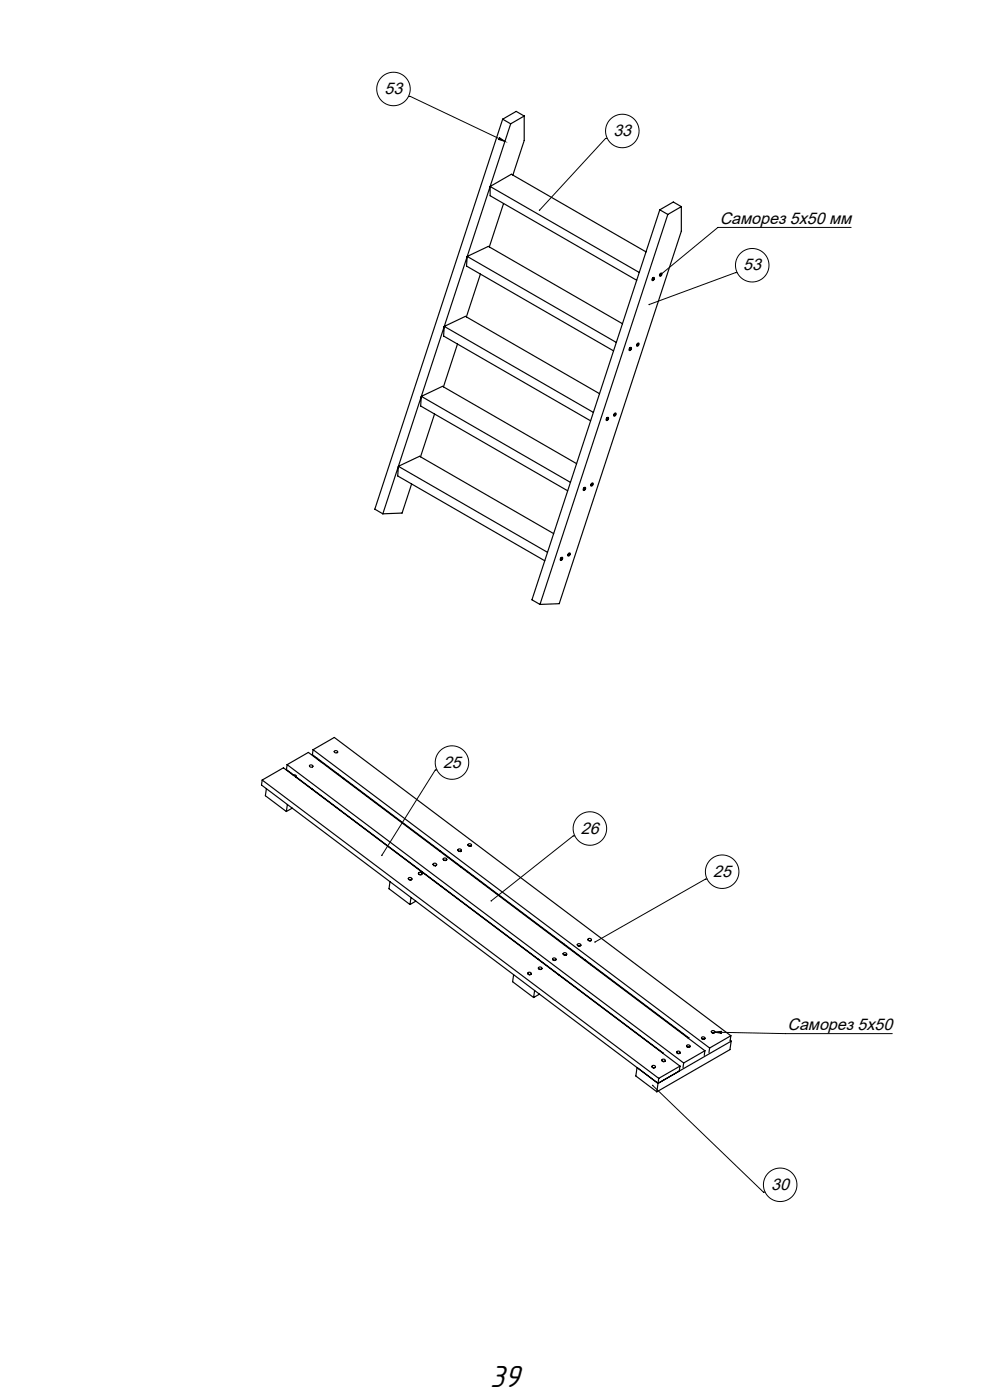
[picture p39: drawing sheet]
<svg xmlns="http://www.w3.org/2000/svg" width="297mm" height="420mm" viewBox="0 0 297 420" stroke-linecap="round" stroke-linejoin="round" font-family="sans-serif">
<defs><g id="words">
<text font-size="9.5" x="146.8" y="416.1">39</text>
<g font-size="5">
<text x="115.3" y="28.2">53</text>
<text x="183.8" y="40.8">33</text>
<text x="215.7" y="67.1">Саморез 5х50 мм</text>
<text x="222.8" y="81.1">53</text>
<text x="132.8" y="230.3">25</text>
<text x="174.1" y="250.1">26</text>
<text x="213.8" y="263">25</text>
<text x="236" y="309">Саморез 5х50</text>
<text x="231.1" y="357">30</text>
</g>
</g></defs>
<g fill="none" stroke="#000" stroke-width=".35">
<path d="M150.6 35.8l2.4 1.3M150.6 35.8l-38.3 117 2.4 1.3M153 37.1l-38.3 117M157.1 34.8l-4.1 2.3M157.1 34.8v7.4l-3.4 10.3M157.1 34.8l-2.4-1.4-4.1 2.4M146.9 55.9v2.8l43.9 25.4M146.9 55.9l44.7 25.8M146.9 55.9l6.4-3.6 40.3 23.3M140 76.9l-.2 2.9 44.1 25.5M140 76.9l44.7 25.8M140 76.9l6.4-3 40.1 23.2"/>
<path d="M150.9 61l-4.3 13.1M197.7 62.9l2.4 1.4M197.7 62.9l-38.3 117 2.4 1.4M200.1 64.3l-38.3 117M204.2 62l-2.4-1.4-4.1 2.3M204.2 62l-4.1 2.3M204.2 62v7.3l-36.6 111.8-5.8 .2M133.1 97.9l44.7 25.8M133.1 97.9l6.4-3 40.2 23.2M133.1 97.9l-.2 2.9 44.1 25.4M144 82.2l-4.2 12.9M195.6 83.4a.35 .35 0 0 1 .6 0 .35 .35 0 0 1-.2 .5 .36 .36 0 0 1-.6 .2 .36 .36 0 0 1 .2-.6z"/>
<path d="M197.9 82.1a.34 .34 0 0 1 .5-.1 .34 .34 0 0 1-.1 .6 .35 .35 0 0 1-.6 .2 .35 .35 0 0 1 .1-.6zM126.3 118.9l44.7 25.8M126.3 118.9l6.3-3 40.2 23.2M126.3 118.9l-.2 2.9 44 25.4M137.1 103.2l-4.2 12.9M188.8 104.4a.35 .35 0 0 1 .5 0 .35 .35 0 0 1-.2 .5 .36 .36 0 0 1-.6 .1 .36 .36 0 0 1 .2-.5zM191 103.1a.34 .34 0 0 1 .5-.1 .34 .34 0 0 1-.1 .6 .35 .35 0 0 1-.6 .2 .35 .35 0 0 1 .1-.6zM119.4 139.9l-.2 2.9 44.1 25.4M119.4 139.9l44.7 25.8M119.4 139.9l6.3-3 40.2 23.2M130.2 124.2l-4.2 12.8M181.9 125.3a.35 .35 0 0 1 .6 .1 .35 .35 0 0 1-.3 .5 .36 .36 0 0 1-.6 .1 .36 .36 0 0 1 .2-.6z"/>
<path d="M184.1 124.1a.34 .34 0 0 1 .6-.1 .34 .34 0 0 1-.2 .6 .35 .35 0 0 1-.5 .2 .35 .35 0 0 1 0-.6zM123.4 145.2l-2.9 8.7-5.8 .2M175 146.3a.35 .35 0 0 1 .6 .1 .35 .35 0 0 1-.3 .5 .36 .36 0 0 1-.6 .1 .36 .36 0 0 1 .2-.6zM177.2 145.1a.34 .34 0 0 1 .6-.1 .34 .34 0 0 1-.2 .5 .35 .35 0 0 1-.5 .3 .35 .35 0 0 1 .1-.6zM168.1 167.3a.35 .35 0 0 1 .6 .1 .35 .35 0 0 1-.2 .5 .36 .36 0 0 1-.6 .1 .36 .36 0 0 1 .2-.6zM170.4 166.1a.34 .34 0 0 1 .5-.1 .34 .34 0 0 1-.1 .5 .35 .35 0 0 1-.6 .3 .35 .35 0 0 1 .1-.6zM78.6 234l118.8 89.5M78.6 234l-.2 1.5 118.8 89.5M78.6 234l6.3-3.7 118.9 89.5M79.8 236.6l-.3 2.1 6.3 4.8M86.1 229.4l6.3-3.7 118.9 89.5M86.1 229.4l118.8 89.5"/>
<path d="M86.1 229.4l-.3 1.5 2.1 1.6M87.2 231.9l-.1 .1M87.8 232.5l.4-.1a.36 .36 0 0 1 .5 .2 .36 .36 0 0 1-.1 .5M88.7 233l109.9 82.8M88.8 232.9l-.2 .2M92.7 229.7v.1M92.8 229.6l.2-.1a.47 .47 0 0 1 .7 .1 .47 .47 0 0 1-.1 .6 .47 .47 0 0 1-.7-.2zM93.5 236.7h-.1M93.8 229.9h.1M93.8 224.9l6.4-3.7 118.8 89.5M93.8 224.9l118.9 89.5M93.8 224.9l-.2 1.5 112.8 84.9"/>
<path d="M95 227.5l-.2 .1M95.3 238l-.1 .1M95.6 228.1l.6 .5M100.2 225.5h.1M100.2 225.3l.2-.1a.47 .47 0 0 1 .7 .1 .47 .47 0 0 1-.1 .7 .47 .47 0 0 1-.7-.3zM101.2 225.6h.1M101.3 232.2l-.2 .1M103.1 233.5l-.2 .1M86.1 241.3l-.3 2.2M87.6 242.4l-1.8 1.1M124.3 259.8l-.1 .1M129.8 259.2l.1 .3 .4 .2 .6-.3"/>
<path d="M129.9 259.1l.2-.1a.47 .47 0 0 1 .7 .1 .47 .47 0 0 1-.2 .6 .47 .47 0 0 1-.6-.2zM130 259.6v.2M130.5 259.7v.1M132.1 255.4l-.2 .1M132.8 257.7l.1 .3 .5 .2 .5-.4M132.9 257.5l.2-.1a.47 .47 0 0 1 .7 .1 .47 .47 0 0 1-.1 .7 .47 .47 0 0 1-.7-.2zM137.2 254.9l.1 .3 .5 .2 .5-.3M137.3 254.8l.2-.1a.47 .47 0 0 1 .7 .1 .47 .47 0 0 1-.1 .6 .47 .47 0 0 1-.7-.2zM137.5 255.4l-.1 .1M138 255.4l-.1 .1M140.3 253.4v.3l.5 .2 .5-.4M140.3 253.2l.2-.1a.47 .47 0 0 1 .7 .1 .47 .47 0 0 1-.1 .7 .47 .47 0 0 1-.7-.2z"/>
<path d="M116.9 264.5l-.3 2.1 6.3 4.8M122.4 263.5l.1 .3 .4 .2 .5-.3M122.5 263.4l.2-.1a.47 .47 0 0 1 .6 0 .47 .47 0 0 1-.1 .7 .47 .47 0 0 1-.7-.2zM123.2 269.2l-.3 2.2M124.6 270.3l-1.7 1.1M125.4 262l.1 .2 .4 .3 .6-.4M125.5 261.8l.2-.1a.47 .47 0 0 1 .7 .1 .47 .47 0 0 1-.2 .7 .47 .47 0 0 1-.6-.3zM130.6 264.6h-.1M132.3 265.9l-.1 .1M138.4 260.1l-.2 .1M140.1 261.4l-.2 .1M153.9 292.4l-.3 2.1 6.3 4.8"/>
<path d="M158.2 291.9l.1 .4 .3 .1h.4l.2-.3M158.3 291.8l.2-.1a.45 .45 0 0 1 .6 .1 .45 .45 0 0 1-.1 .6 .45 .45 0 0 1-.6-.1zM160.2 297.1l-.3 2.2M161.3 287.7l-.1 .1M161.4 290.4v.2l.5 .3 .5-.4M161.4 290.2l.2-.1a.47 .47 0 0 1 .7 .1 .47 .47 0 0 1-.1 .7 .47 .47 0 0 1-.7-.2zM161.7 298.2l-1.8 1.1M165.6 287.7l.1 .3 .4 .1h.3l.2-.3M165.7 287.5l.2-.1a.45 .45 0 0 1 .7 .1 .45 .45 0 0 1-.1 .6 .45 .45 0 0 1-.7-.1zM167.6 292.5h-.1M168.8 286.1v.3l.5 .2 .5-.4M168.9 285.9l.2-.1a.47 .47 0 0 1 .6 .1 .47 .47 0 0 1-.1 .7 .47 .47 0 0 1-.7-.2z"/>
<path d="M169.1 283.3l-.2 .1M169.4 293.8l-.1 .1M173 283.4l.1 .3 .4 .2 .4-.1 .2-.3M173.1 283.2l.2-.1a.45 .45 0 0 1 .7 .1 .45 .45 0 0 1-.1 .6 .45 .45 0 0 1-.7-.1zM175.4 288l-.2 .1M176.2 281.8l.1 .3 .4 .2 .6-.4M176.3 281.7l.2-.2a.47 .47 0 0 1 .7 .1 .47 .47 0 0 1-.2 .7 .47 .47 0 0 1-.6-.2zM177.2 289.3l-.2 .1M195.4 319.9l.4 .5 .4-.1 .2-.3M195.5 319.7l.2-.1a.45 .45 0 0 1 .7 .1 .45 .45 0 0 1-.2 .7 .45 .45 0 0 1-.6-.2l-.2-.2zM198.4 318l.1 .4 .4 .1 .5-.3M198.4 317.9l.2-.1a.45 .45 0 0 1 .7 0 .45 .45 0 0 1 0 .6 .45 .45 0 0 1-.7 0z"/>
<path d="M198.7 315.8l-.2 .1M202.8 315.6l.5 .5h.3l.3-.3M202.9 315.4l.3-.1a.45 .45 0 0 1 .6 .2 .45 .45 0 0 1-.2 .6 .45 .45 0 0 1-.6-.2l-.2-.2zM203.8 319.8l-6.4 3.7M203.8 319.8l-.2 1.5M204.9 318.9l-.2 1.4M205.8 313.7l.1 .4 .4 .1 .5-.3M205.9 313.6l.2-.1a.45 .45 0 0 1 .6 0 .45 .45 0 0 1 0 .6 .45 .45 0 0 1-.7 0zM206.5 311.3l-.3 .1M210.2 311.3l.5 .5h.4l.2-.3M210.4 311.1h.2a.45 .45 0 0 1 .6 .1 .45 .45 0 0 1-.1 .6 .45 .45 0 0 1-.7-.2l-.1-.2zM211.3 315.2l-6.4 3.7"/>
<path d="M211.3 315.2l-.2 1.4M212.7 314.4l-.2 1.4M213.2 309.4l.1 .4 .4 .1 .6-.3M213.3 309.3l.2-.1a.45 .45 0 0 1 .6 0 .45 .45 0 0 1 0 .7 .45 .45 0 0 1-.6-.1zM219 310.7l-6.3 3.7M219 310.7l-.2 1.4 .3 .2M219.1 312.3l-21.9 12.7M219.1 312.3l-.3 2.6-22 12.6M197.2 325l-6.3-4.7-.3 2.5 6.2 4.7M197.4 323.5l-.6 4"/>
<circle cx="195.7" cy="83.7" r=".25"/>
<circle cx="198" cy="82.4" r=".25"/>
<circle cx="188.8" cy="104.7" r=".25"/>
<circle cx="191.1" cy="103.4" r=".25"/>
<circle cx="182" cy="125.7" r=".25"/>
<circle cx="184.2" cy="124.4" r=".25"/>
<circle cx="175.1" cy="146.7" r=".25"/>
<circle cx="177.3" cy="145.4" r=".25"/>
<circle cx="168.2" cy="167.7" r=".25"/>
<circle cx="170.5" cy="166.4" r=".25"/>
</g>
<g fill="none" stroke="#000" stroke-width=".3">
<path d="M122.4 28.9h.5l28.4 13.5M149.6 41.2l1.7 1.2-2-.6a.32 .32 0 0 0 .4-.1 .32 .32 0 0 0-.1-.5zM182 41.5h-.5l-19.8 21.6M255.1 68.2h-39.9l-17.2 14.2M220.9 81.8h-.5l-25.8 9.6M131 231h-.5l-16.1 25.6M172.3 250.8h-.5l-24.6 19.5M211.9 263.7h-.5l-33.1 18.9M214.2 309.7l2.1-.3a.32 .32 0 0 0-.3 .3 .32 .32 0 0 0 .3 .3zM214.2 309.7l21.2 .4h32M195.6 325.6l33.2 32.1h.5"/>
<circle cx="117.9" cy="26.7" r="5"/>
<circle cx="186.5" cy="39.3" r="5"/>
<circle cx="225.4" cy="79.6" r="5"/>
<circle cx="135.5" cy="228.8" r="5"/>
<circle cx="176.8" cy="248.6" r="5"/>
<circle cx="216.4" cy="261.5" r="5"/>
<circle cx="233.8" cy="355.4" r="5"/>
</g>
<path d="M178.2 282.5v.3l.3-.1v-.3zM147.1 270.1v.3h.3v-.3zM114.3 256.5v.3h.3v-.3zM214.2 309.7l2.1-.3a.32 .32 0 0 0-.3 .3 .32 .32 0 0 0 .3 .3zM195.4 325.5v.3h.3v-.3zM194.4 91.2v.3h.3v-.3zM161.5 62.9l.1 .3h.3l-.1-.3zM149.6 41.2l1.7 1.2-2-.6a.32 .32 0 0 0 .4-.1 .32 .32 0 0 0-.1-.5zM197.8 82.2v.3l.3 .1v-.3z" fill="#000"/>
<use href="#words"/>
</svg>
